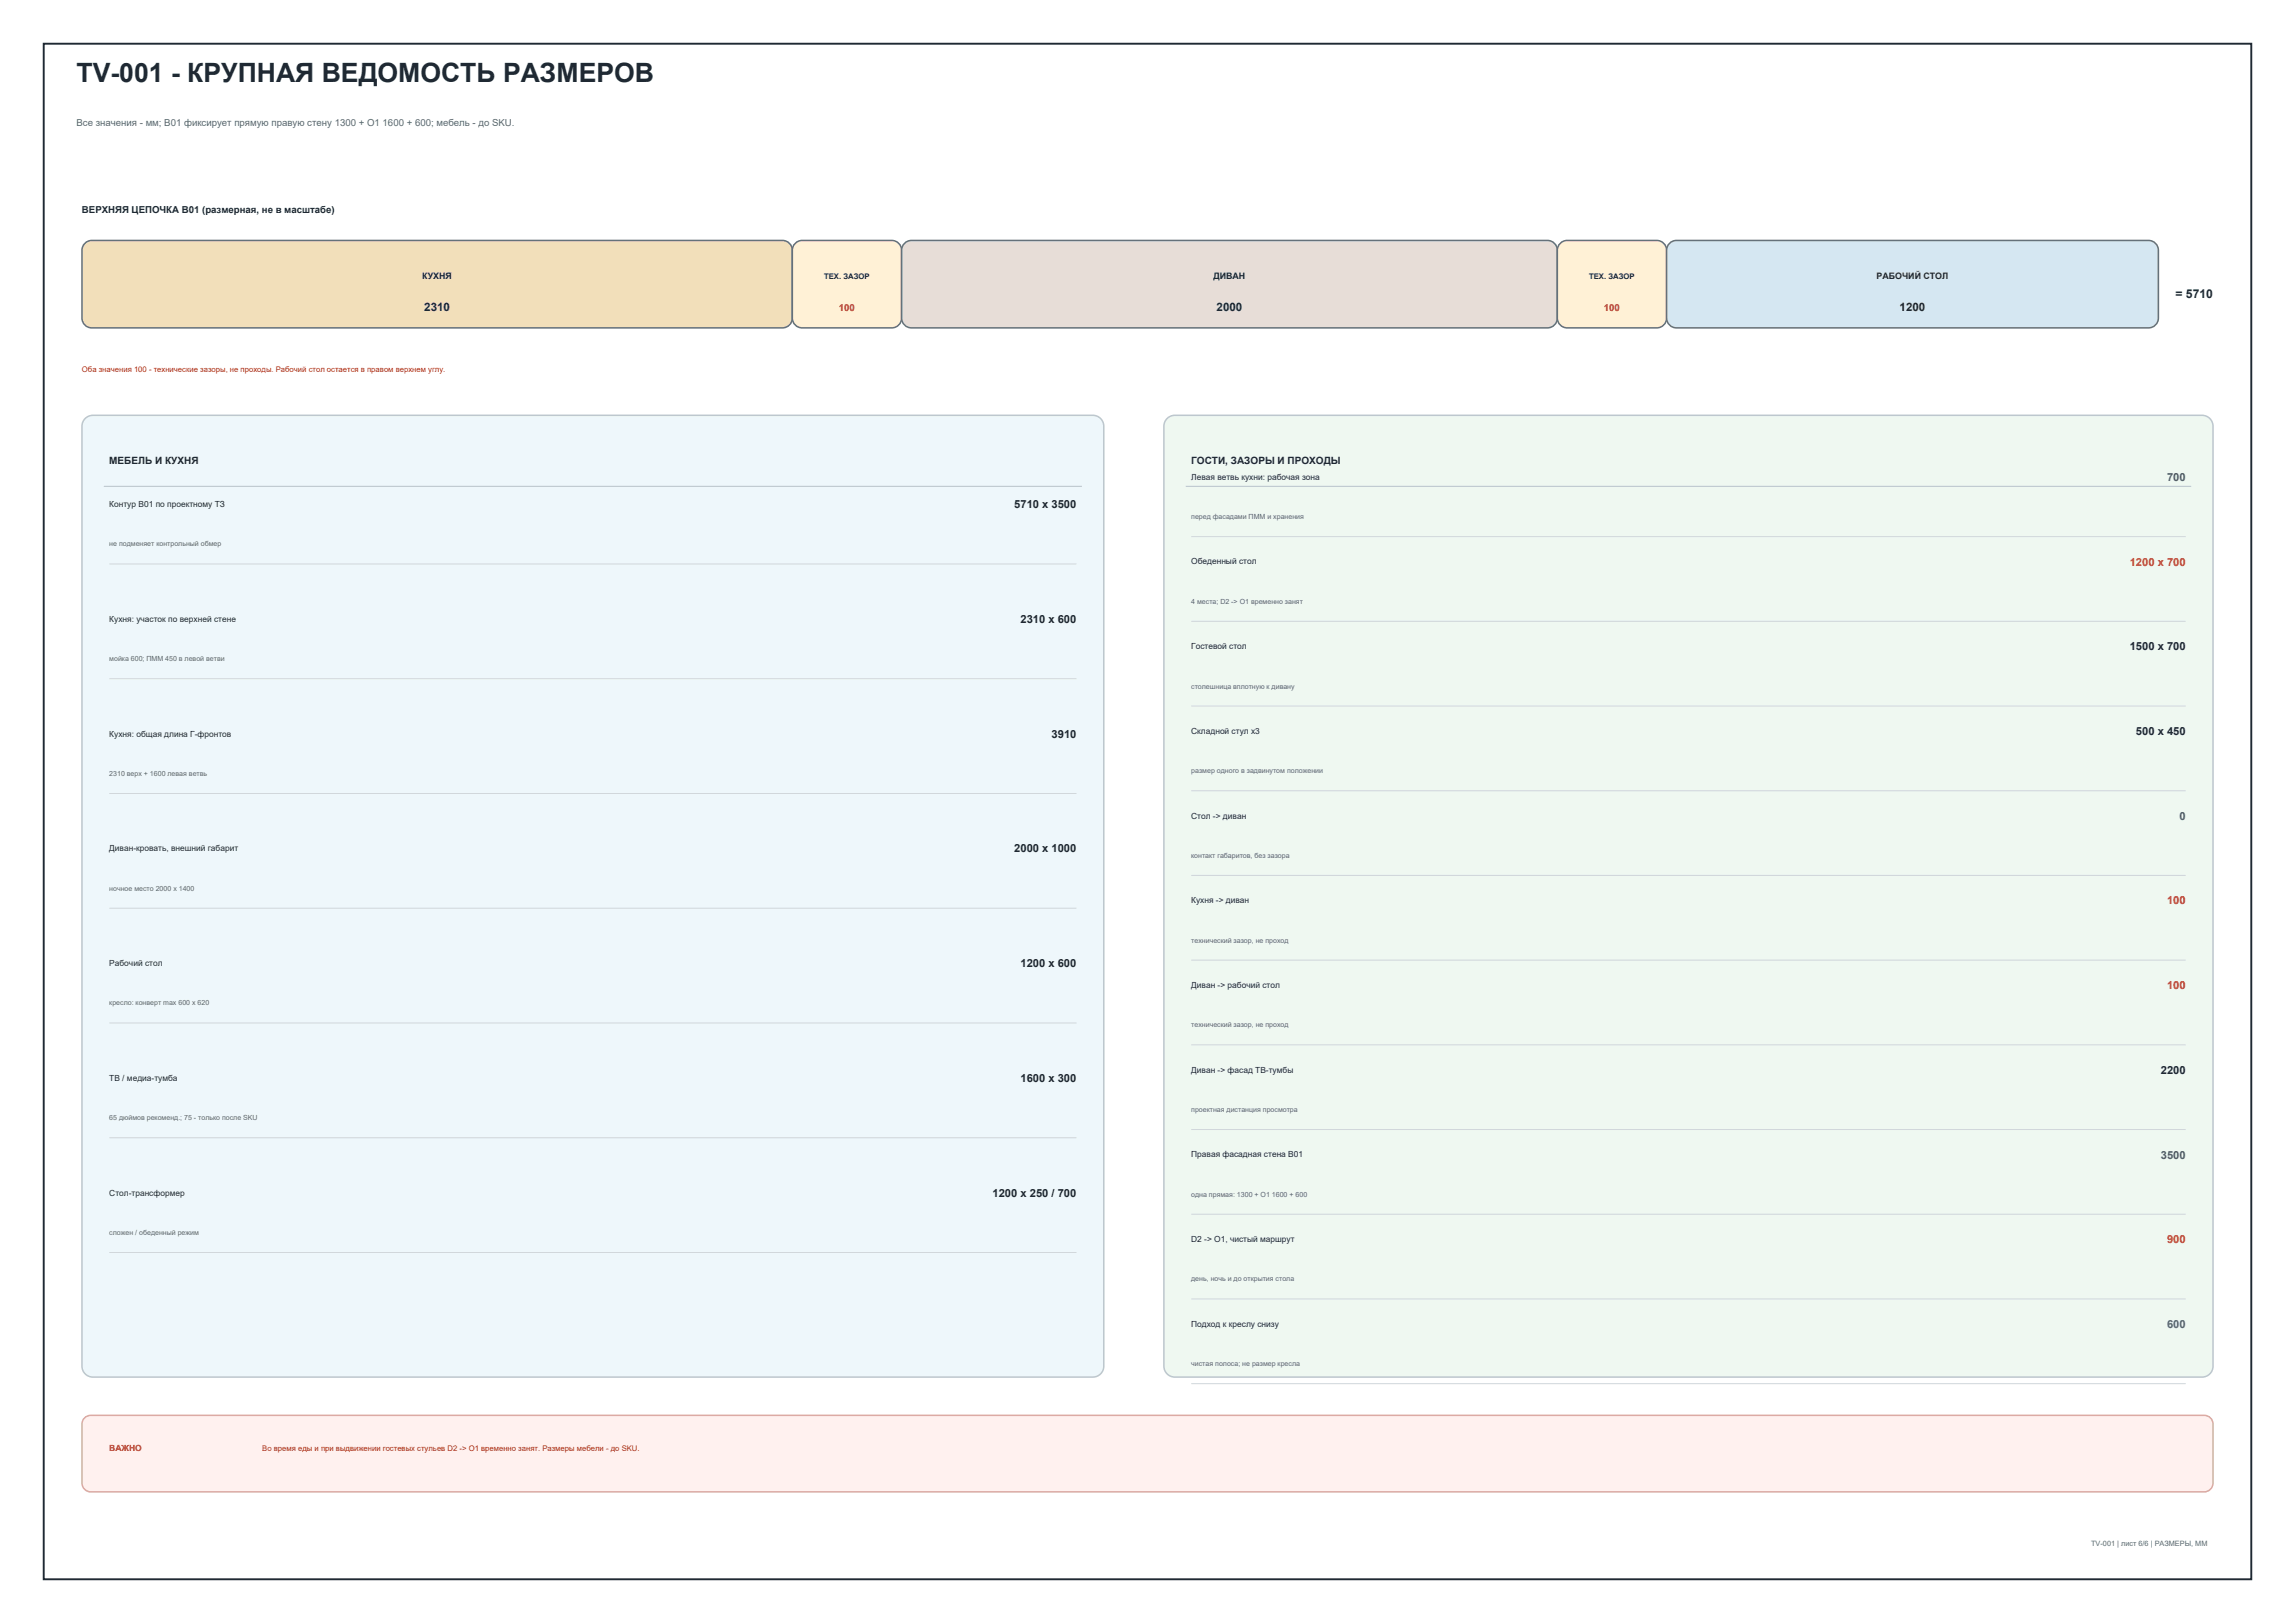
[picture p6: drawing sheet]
<svg xmlns="http://www.w3.org/2000/svg" width="420mm" height="297mm" viewBox="0 0 420 297" stroke-linecap="round" stroke-linejoin="round" font-family="sans-serif">
<defs><g id="words">
<text font-size="4.9" fill="#1f2933" x="14" y="15">TV-001 - КРУПНАЯ ВЕДОМОСТЬ РАЗМЕРОВ</text>
<text font-size="2.2" fill="#1f2933" x="398.1" y="54.5">= 5710</text>
<g font-size="2.1" fill="#1f2933">
<text x="77.6" y="57">2310</text>
<text x="222.6" y="57">2000</text>
<text x="347.6" y="57">1200</text>
</g>
<g font-size="2" fill="#2f855a">
<text x="396.6" y="88">700</text>
<text x="398.9" y="150">0</text>
<text x="395.4" y="212">3500</text>
</g>
<g font-size="2" fill="#1f2933">
<text x="185.6" y="93">5710 x 3500</text>
<text x="186.8" y="114">2310 x 600</text>
<text x="389.8" y="119">1500 x 700</text>
<text x="192.4" y="135">3910</text>
<text x="390.9" y="134.5">500 x 450</text>
<text x="185.6" y="156">2000 x 1000</text>
<text x="186.8" y="177">1200 x 600</text>
<text x="395.4" y="196.5">2200</text>
<text x="186.8" y="198">1600 x 300</text>
<text x="181.6" y="219">1200 x 250 / 700</text>
</g>
<g font-size="2" fill="#ad6800">
<text x="389.8" y="103.5">1200 x 700</text>
<text x="396.6" y="227.5">900</text>
</g>
<g font-size="2" fill="#b42318">
<text x="396.6" y="165.5">100</text>
<text x="396.6" y="181">100</text>
</g>
<text font-size="2" fill="#2f6e8d" x="396.6" y="243">600</text>
<text font-size="1.8" fill="#5b6570" x="14" y="23">Все значения - мм; B01 фиксирует прямую правую стену 1300 + O1 1600 + 600; мебель - до SKU.</text>
<g font-size="1.8" fill="#1f2933">
<text x="15" y="39">ВЕРХНЯЯ ЦЕПОЧКА B01 (размерная, не в масштабе)</text>
<text x="20" y="85">МЕБЕЛЬ И КУХНЯ</text>
<text x="218" y="85">ГОСТИ, ЗАЗОРЫ И ПРОХОДЫ</text>
</g>
<g font-size="1.8" fill="#ad6800">
<text x="153.5" y="57">100</text>
<text x="293.5" y="57">100</text>
</g>
<g font-size="1.6" fill="#1f2933">
<text x="77.3" y="51">КУХНЯ</text>
<text x="222.1" y="51">ДИВАН</text>
<text x="343.4" y="51">РАБОЧИЙ СТОЛ</text>
</g>
<text font-size="1.6" fill="#b42318" x="20" y="265.5">ВАЖНО</text>
<g font-size="1.5" fill="#1f2933">
<text x="218" y="87.8">Левая ветвь кухни: рабочая зона</text>
<text x="20" y="92.8">Контур B01 по проектному ТЗ</text>
<text x="218" y="103.3">Обеденный стол</text>
<text x="20" y="113.8">Кухня: участок по верхней стене</text>
<text x="218" y="118.8">Гостевой стол</text>
<text x="20" y="134.8">Кухня: общая длина Г-фронтов</text>
<text x="218" y="134.3">Складной стул x3</text>
<text x="218" y="149.8">Стол -&gt; диван</text>
<text x="20" y="155.8">Диван-кровать, внешний габарит</text>
<text x="218" y="165.3">Кухня -&gt; диван</text>
<text x="20" y="176.8">Рабочий стол</text>
<text x="218" y="180.8">Диван -&gt; рабочий стол</text>
<text x="20" y="197.8">ТВ / медиа-тумба</text>
<text x="218" y="196.3">Диван -&gt; фасад ТВ-тумбы</text>
<text x="218" y="211.8">Правая фасадная стена B01</text>
<text x="20" y="218.8">Стол-трансформер</text>
<text x="218" y="227.3">D2 -&gt; O1, чистый маршрут</text>
<text x="218" y="242.8">Подход к креслу снизу</text>
</g>
<g font-size="1.4" fill="#1f2933">
<text x="150.8" y="51">ТЕХ. ЗАЗОР</text>
<text x="290.8" y="51">ТЕХ. ЗАЗОР</text>
</g>
<g font-size="1.4" fill="#b42318">
<text x="15" y="68">Оба значения 100 - технические зазоры, не проходы. Рабочий стол остается в правом верхнем углу.</text>
<text x="48" y="265.5">Во время еды и при выдвижении гостевых стульев D2 -&gt; O1 временно занят. Размеры мебели - до SKU.</text>
</g>
<g font-size="1.3" fill="#5b6570">
<text x="218" y="95">перед фасадами ПММ и хранения</text>
<text x="20" y="100">не подменяет контрольный обмер</text>
<text x="218" y="110.5">4 места; D2 -&gt; O1 временно занят</text>
<text x="20" y="121">мойка 600; ПММ 450 в левой ветви</text>
<text x="218" y="126">столешница вплотную к дивану</text>
<text x="20" y="142">2310 верх + 1600 левая ветвь</text>
<text x="218" y="141.5">размер одного в задвинутом положении</text>
<text x="218" y="157">контакт габаритов, без зазора</text>
<text x="20" y="163">ночное место 2000 x 1400</text>
<text x="218" y="172.5">технический зазор, не проход</text>
<text x="20" y="184">кресло: конверт max 600 x 620</text>
<text x="218" y="188">технический зазор, не проход</text>
<text x="218" y="203.5">проектная дистанция просмотра</text>
<text x="20" y="205">65 дюймов рекоменд.; 75 - только после SKU</text>
<text x="218" y="219">одна прямая: 1300 + O1 1600 + 600</text>
<text x="20" y="226">сложен / обеденный режим</text>
<text x="218" y="234.5">день, ночь и до открытия стола</text>
<text x="218" y="250">чистая полоса; не размер кресла</text>
<text x="382.7" y="283">TV-001 | лист 6/6 | РАЗМЕРЫ, ММ</text>
</g>
</g></defs>
<path d="M8 8h404v281h-404z" fill="none" stroke="#1f2933" stroke-width=".35"/>
<path d="M15.5 44.5l.8-.4 .5-.1h126.4a1.8 1.8 0 0 1 1.8 1.8v12.4a1.8 1.8 0 0 1-1.8 1.8h-126.4a1.8 1.8 0 0 1-1.8-1.8v-12.4l.1-.5z" fill-rule="evenodd" fill="#f2dfba" stroke="#65717a" stroke-width=".28"/>
<path d="M145.5 44.5l.8-.4 .5-.1h16.4a1.8 1.8 0 0 1 1.8 1.8v12.4a1.8 1.8 0 0 1-1.8 1.8h-16.4a1.8 1.8 0 0 1-1.8-1.8v-12.4l.1-.5z" fill-rule="evenodd" fill="#fff1d6" stroke="#65717a" stroke-width=".28"/>
<path d="M165.5 44.5l.8-.4 .5-.1h116.4a1.8 1.8 0 0 1 1.8 1.8v12.4a1.8 1.8 0 0 1-1.8 1.8h-116.4a1.8 1.8 0 0 1-1.8-1.8v-12.4l.1-.5z" fill-rule="evenodd" fill="#e7ddd7" stroke="#65717a" stroke-width=".28"/>
<path d="M285.5 44.5l.8-.4 .5-.1h16.4a1.8 1.8 0 0 1 1.8 1.8v12.4a1.8 1.8 0 0 1-1.8 1.8h-16.4a1.8 1.8 0 0 1-1.8-1.8v-12.4l.1-.5z" fill-rule="evenodd" fill="#fff1d6" stroke="#65717a" stroke-width=".28"/>
<path d="M305.5 44.5l.8-.4 .5-.1h86.4a1.8 1.8 0 0 1 1.8 1.8v12.4a1.8 1.8 0 0 1-1.8 1.8h-86.4a1.8 1.8 0 0 1-1.8-1.8v-12.4l.1-.5z" fill-rule="evenodd" fill="#d5e7f2" stroke="#65717a" stroke-width=".28"/>
<path d="M15.6 76.6l.9-.5 .5-.1h183a2 2 0 0 1 2 2v172a2 2 0 0 1-2 2h-183a2 2 0 0 1-2-2v-172l.1-.5z" fill-rule="evenodd" fill="#eef7fb" stroke="#bdc7ce" stroke-width=".28"/>
<path d="M19 89h179" fill="none" stroke="#bdc7ce" stroke-width=".2"/>
<path d="M20 103.2h177M20 124.2h177M20 145.2h177M20 166.2h177M20 187.2h177M20 208.2h177M20 229.2h177" fill="none" stroke="#d0d6db" stroke-width=".18"/>
<path d="M213.6 76.6l.9-.5 .5-.1h188a2 2 0 0 1 2 2v172a2 2 0 0 1-2 2h-188a2 2 0 0 1-2-2v-172l.1-.5z" fill-rule="evenodd" fill="#eff8f1" stroke="#bdc7ce" stroke-width=".28"/>
<path d="M217 89h184" fill="none" stroke="#bdc7ce" stroke-width=".2"/>
<path d="M218 98.2h182M218 113.7h182M218 129.2h182M218 144.7h182M218 160.2h182M218 175.7h182M218 191.2h182M218 206.7h182M218 222.2h182M218 237.7h182M218 253.2h182" fill="none" stroke="#d0d6db" stroke-width=".18"/>
<path d="M15.5 259.5l.7-.4 .4-.1h386.8a1.6 1.6 0 0 1 1.6 1.6v10.8a1.6 1.6 0 0 1-1.6 1.6h-386.8a1.6 1.6 0 0 1-1.6-1.6v-10.8l.1-.4z" fill-rule="evenodd" fill="#fff1ef" stroke="#dcaaa4" stroke-width=".28"/>
<use href="#words"/>
</svg>
